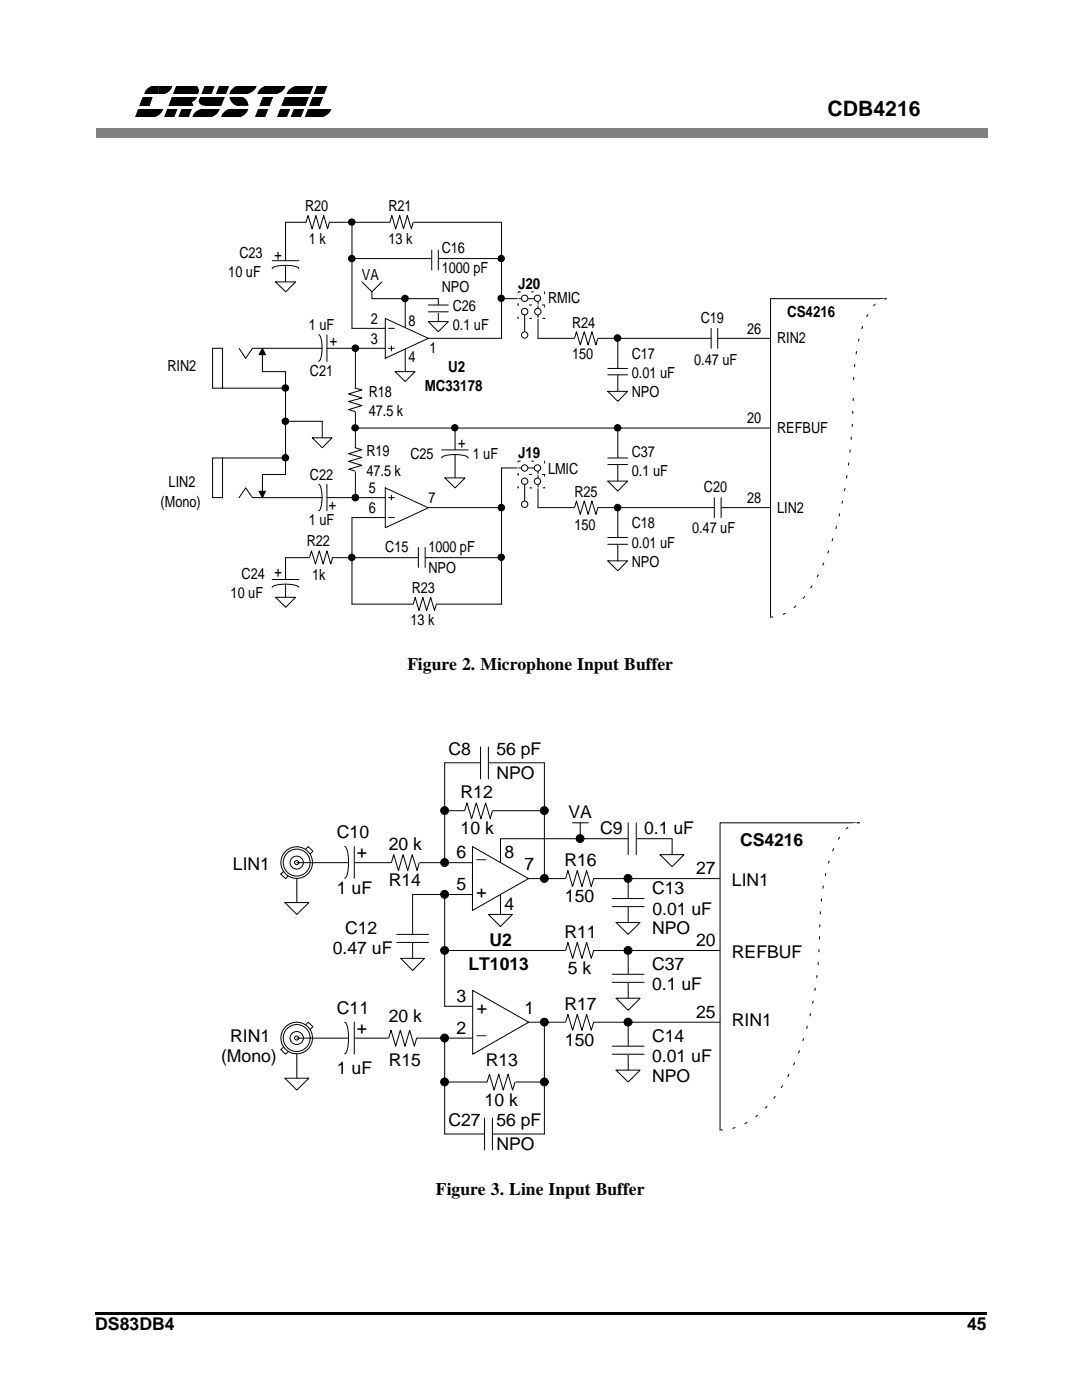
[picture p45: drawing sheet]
<svg xmlns="http://www.w3.org/2000/svg" width="216mm" height="279mm" viewBox="0 0 216 279" stroke-linecap="round" stroke-linejoin="round" font-family="sans-serif">
<defs><g id="words">
<text font-size="4.2" x="165.1" y="23.2">CDB4216</text>
<g font-size="3.5">
<text x="81.3" y="133.7">Figure 2. Microphone Input Buffer</text>
<text x="89.5" y="150.6">C8</text>
<text x="99.1" y="150.6">56 pF</text>
<text x="99.1" y="155.4">NPO</text>
<text x="91.9" y="159.4">R12</text>
<text x="67.2" y="167.3">C10</text>
<text x="91.9" y="166.5">10 k</text>
<text x="113.4" y="163.3">VA</text>
<text x="119.8" y="166.5">C9</text>
<text x="128.5" y="166.5">0.1 uF</text>
<text x="46.5" y="173.7">LIN1</text>
<text x="71.2" y="171.3">+</text>
<text x="77.6" y="169.7">20 k</text>
<text x="91.1" y="171.3">6</text>
<text x="95.1" y="171.3">_</text>
<text x="100.7" y="171.3">8</text>
<text x="104.6" y="173.7">7</text>
<text x="112.6" y="172.9">R16</text>
<text x="147.7" y="168.9">CS4216</text>
<text x="67.2" y="178.4">1 uF</text>
<text x="77.6" y="176.9">R14</text>
<text x="91.1" y="177.7">5</text>
<text x="95.1" y="179.3">+</text>
<text x="130.1" y="178.4">C13</text>
<text x="138.9" y="174.5">27</text>
<text x="146" y="176.9">LIN1</text>
<text x="100.7" y="181.7">4</text>
<text x="112.7" y="180.1">150</text>
<text x="130.2" y="182.6">0.01 uF</text>
<text x="66.4" y="190.4">0.47 uF</text>
<text x="68.9" y="186.4">C12</text>
<text x="97.7" y="188.8">U2</text>
<text x="112.6" y="187.2">R11</text>
<text x="130.1" y="186.4">NPO</text>
<text x="138.9" y="188.8">20</text>
<text x="146" y="191.2">REFBUF</text>
<text x="93.5" y="193.6">LT1013</text>
<text x="113.3" y="194.4">5 k</text>
<text x="130.1" y="197.6">0.1 uF</text>
<text x="130.1" y="193.6">C37</text>
<text x="67.2" y="202.4">C11</text>
<text x="77.6" y="203.9">20 k</text>
<text x="91.1" y="200">3</text>
<text x="95.1" y="202.4">+</text>
<text x="104.6" y="202.4">1</text>
<text x="112.6" y="201.6">R17</text>
<text x="138.9" y="203.2">25</text>
<text x="45.9" y="208">RIN1</text>
<text x="71.2" y="206.3">+</text>
<text x="91.1" y="206.3">2</text>
<text x="95.1" y="206.3">_</text>
<text x="112.7" y="208.7">150</text>
<text x="130.1" y="208">C14</text>
<text x="146" y="204.7">RIN1</text>
<text x="44.1" y="211.9">(Mono)</text>
<text x="67.2" y="214.3">1 uF</text>
<text x="77.6" y="212.7">R15</text>
<text x="96.9" y="212.7">R13</text>
<text x="130.1" y="211.9">0.01 uF</text>
<text x="130.1" y="215.9">NPO</text>
<text x="96.7" y="220.7">10 k</text>
<text x="89.5" y="224.7">C27</text>
<text x="99.1" y="224.7">56 pF</text>
<text x="99.1" y="229.4">NPO</text>
<text x="87" y="238.6">Figure 3. Line Input Buffer</text>
<text x="19" y="265.5">DS83DB4</text>
<text x="193" y="265.5">45</text>
</g>
<g font-size="3">
<text x="60.9" y="42.1">R20</text>
<text x="77.5" y="42.1">R21</text>
<text x="47.8" y="51.6">C23</text>
<text x="54.8" y="52">+</text>
<text x="61.6" y="48.7">1 k</text>
<text x="77.5" y="48.7">13 k</text>
<text x="88.1" y="50.5">C16</text>
<text x="45.6" y="55.4">10 uF</text>
<text x="72.2" y="55.8">VA</text>
<text x="88.1" y="54.4">1000 pF</text>
<text x="88.1" y="58.3">NPO</text>
<text x="103.4" y="57.6">J20</text>
<text x="61.6" y="65.9">1 uF</text>
<text x="74" y="64.6">2</text>
<text x="81.5" y="65.1">8</text>
<text x="90.3" y="62">C26</text>
<text x="90.3" y="65.8">0.1 uF</text>
<text x="109.3" y="60.4">RMIC</text>
<text x="114.2" y="65.4">R24</text>
<text x="139.8" y="64.4">C19</text>
<text x="157.1" y="63.3">CS4216</text>
<text x="65.8" y="69">+</text>
<text x="74" y="68.6">3</text>
<text x="85.7" y="70.4">1</text>
<text x="114.2" y="71.7">150</text>
<text x="126.1" y="71.7">C17</text>
<text x="149.1" y="66.6">26</text>
<text x="155.1" y="68.4">RIN2</text>
<text x="33.4" y="74.1">RIN2</text>
<text x="61.8" y="75">C21</text>
<text x="81.5" y="72.3">4</text>
<text x="89.5" y="74.2">U2</text>
<text x="126.1" y="75.5">0.01 uF</text>
<text x="138.5" y="72.8">0.47 uF</text>
<text x="73.6" y="79.2">R18</text>
<text x="73.6" y="83">47.5 k</text>
<text x="84.8" y="78">MC33178</text>
<text x="126.1" y="79.3">NPO</text>
<text x="91.4" y="89.3">+</text>
<text x="149.1" y="84.5">20</text>
<text x="155.1" y="86.4">REFBUF</text>
<text x="61.9" y="95.8">C22</text>
<text x="73.1" y="91.1">R19</text>
<text x="73.1" y="95">47.5 k</text>
<text x="81.9" y="91.5">C25</text>
<text x="94.3" y="91.5">1 uF</text>
<text x="103.4" y="91.4">J19</text>
<text x="109.3" y="94.6">LMIC</text>
<text x="126.1" y="91.3">C37</text>
<text x="126.1" y="95.1">0.1 uF</text>
<text x="32" y="101.1">(Mono)</text>
<text x="33.7" y="97.3">LIN2</text>
<text x="65.6" y="101.8">+</text>
<text x="73.6" y="98.4">5</text>
<text x="85.5" y="100.4">7</text>
<text x="114.6" y="99.2">R25</text>
<text x="140.5" y="98.2">C20</text>
<text x="149.1" y="100.4">28</text>
<text x="61.6" y="104.8">1 uF</text>
<text x="73.6" y="102.4">6</text>
<text x="114.6" y="105.7">150</text>
<text x="126.1" y="105.5">C18</text>
<text x="138.1" y="106.3">0.47 uF</text>
<text x="155.1" y="102.4">LIN2</text>
<text x="61.2" y="109">R22</text>
<text x="76.9" y="110.1">C15</text>
<text x="85.5" y="110.1">1000 pF</text>
<text x="126.1" y="109.3">0.01 uF</text>
<text x="126.1" y="113.1">NPO</text>
<text x="46" y="119.4">10 uF</text>
<text x="48.2" y="115.6">C24 +</text>
<text x="62.3" y="115.8">1k</text>
<text x="82.2" y="118.3">R23</text>
<text x="85.5" y="114.3">NPO</text>
<text x="81.9" y="124.7">13 k</text>
</g>
</g></defs>
<path d="M100.1 59.6h6.6M85.5 67.5h14.6M107.4 60.2v7.3h46.4M100.1 93.4h6.6M107.4 94v7.3h46.4" fill="none" stroke="#000" stroke-width=".2"/>
<path d="M114.6 66.8h4.7v1.4h-4.7z" fill-rule="evenodd" fill="#fff"/>
<path d="M114.6 67.5l.4-1.3 .8 2.6 .8-2.6 .7 2.6 .8-2.6 .8 2.6 .4-1.3" fill="none" stroke="#000" stroke-width=".2"/>
<path d="M141.9 65.5h1.3v4.1h-1.3z" fill-rule="evenodd" fill="#fff"/>
<path d="M141.9 65.5v4M143.2 65.5v4M70.9 85.4h82.9" fill="none" stroke="#000" stroke-width=".2"/>
<path d="M114.6 100.7h4.7v1.3h-4.7z" fill-rule="evenodd" fill="#fff"/>
<path d="M114.6 101.3l.4-1.3 .8 2.7 .8-2.7 .7 2.7 .8-2.7 .8 2.7 .4-1.4" fill="none" stroke="#000" stroke-width=".2"/>
<path d="M142.5 99.3h1.4v4h-1.4z" fill-rule="evenodd" fill="#fff"/>
<path d="M80.9 59.6v14.6M176.9 59.6h-23.1v63.6M42.4 69.5h2v8h-2zM44.4 77.5h12.6M47.7 69.5l1.3 2 1.4-2h29.1M52.4 69.5v4.7h4.6v20.5M70.9 69.5v29.8M142.5 99.3v4M143.9 99.3v4" fill="none" stroke="#000" stroke-width=".2"/>
<path d="M176.9 59.6a4.1 4.1 0 0 0-3.3 2.4 28.4 28.4 0 0 0-3.3 13.5v2M170.3 77.5a96.5 96.5 0 0 1-5.3 33.3 26.1 26.1 0 0 1-6.7 10.5 7.4 7.4 0 0 1-4.5 1.8" fill="none" stroke="#fff" stroke-width=".2"/>
<path d="M176.9 59.6a4.1 4.1 0 0 0-3.3 2.4 28.4 28.4 0 0 0-3.3 13.5v2M153.8 123.1a9 9 0 0 0 6.6-3.9 41.2 41.2 0 0 0 6.8-15.3 107.1 107.1 0 0 0 3.1-26.4" fill="none" stroke="#000" stroke-width=".2" stroke-dasharray=".5 2.1"/>
<g fill="#000" stroke="#000" stroke-width=".2">
<path d="M52.4 69.5l.6 1.3h-1.3z" fill-rule="evenodd"/>
<circle cx="56.9" cy="77.4" r=".65"/>
<circle cx="70.9" cy="69.5" r=".66"/>
</g>
<g fill="#000">
<circle cx="56.9" cy="77.4" r=".65"/>
<circle cx="70.9" cy="69.5" r=".66"/>
</g>
<path d="M76.9 63.5l8.6 4-8.6 4z" fill="#fff"/>
<path d="M70.2 44.4v21.1h6.7M74.2 58.3v1.3h13.3v5.9M76.9 63.5l8.6 4-8.6 4zM77.5 65.5h1.2M77.5 69.5h1.2M78.1 69v1" fill="none" stroke="#000" stroke-width=".2"/>
<path d="M85.5 60.9h4v1.4h-4z" fill-rule="evenodd" fill="#fff"/>
<path d="M85.5 62.2h4M85.5 60.9h4" fill="none" stroke="#000" stroke-width=".2"/>
<path d="M85.5 64.2h4l-2 2z" fill="#fff"/>
<path d="M70.2 51.6h29.9M85.5 64.2h4l-2 2z" fill="none" stroke="#000" stroke-width=".2"/>
<circle cx="80.8" cy="59.6" r=".65" fill="#000"/>
<circle cx="80.8" cy="59.6" r=".65" fill="#000" stroke="#000" stroke-width=".2"/>
<path d="M86.1 49.9h1.4v4h-1.4z" fill-rule="evenodd" fill="#fff"/>
<path d="M57 44.4h43.1v23.1M86.1 49.9v4M87.5 49.9v4" fill="none" stroke="#000" stroke-width=".2"/>
<circle cx="100" cy="59.5" r=".64" fill="#000"/>
<circle cx="100" cy="59.5" r=".64" fill="#000" stroke="#000" stroke-width=".2"/>
<path d="M77.8 43.7h4.7v1.3h-4.7z" fill-rule="evenodd" fill="#fff"/>
<path d="M57 44.4v11.9M77.8 44.3l.4-1.3 .8 2.7 .8-2.7 .7 2.7 .8-2.7 .8 2.7 .4-1.4" fill="none" stroke="#000" stroke-width=".2"/>
<g fill="#000">
<circle cx="70.2" cy="51.6" r=".65"/>
<circle cx="70.2" cy="44.3" r=".65"/>
<circle cx="100" cy="51.6" r=".64"/>
</g>
<g fill="#000" stroke="#000" stroke-width=".2">
<circle cx="70.2" cy="51.6" r=".65"/>
<circle cx="70.2" cy="44.3" r=".65"/>
<circle cx="100" cy="51.6" r=".64"/>
</g>
<path d="M55 56.3h4l-2 2z" fill="#fff"/>
<path d="M55 56.3h4l-2 2z" fill="none" stroke="#000" stroke-width=".2"/>
<path d="M78.9 74.2h3.9l-1.9 2z" fill="#fff"/>
<path d="M78.9 74.2h3.9l-1.9 2z" fill="none" stroke="#000" stroke-width=".2"/>
<path d="M70.2 77.5h1.4v4.6h-1.4z" fill-rule="evenodd" fill="#fff"/>
<path d="M70.9 77.5l1.3 .3-2.6 .8 2.6 .8-2.6 .7 2.6 .8-2.6 .8 1.3 .4M42.4 91.4h2v7.9h-2zM44.4 91.4h12.6M47.7 99.3l1.3-1.9 1.4 1.9h29.1M57 94.7h-4.6v4.6" fill="none" stroke="#000" stroke-width=".2"/>
<g fill="#000" stroke="#000" stroke-width=".2">
<path d="M51.7 98h1.3l-.6 1.3z" fill-rule="evenodd"/>
<circle cx="56.9" cy="91.4" r=".65"/>
<circle cx="70.9" cy="99.3" r=".66"/>
</g>
<g fill="#000">
<circle cx="56.9" cy="91.4" r=".65"/>
<circle cx="70.9" cy="99.3" r=".66"/>
</g>
<path d="M76.9 97.4l8.6 3.9-8.6 4z" fill="#fff"/>
<path d="M76.9 97.4l8.6 3.9-8.6 4zM77.5 99.3h1.2M78.1 98.8v1M57 111.3h43.1M76.9 103.3h-6.7v17.3M77.5 103.3h1.2" fill="none" stroke="#000" stroke-width=".2"/>
<path d="M83.5 109.3h1.3v3.9h-1.3z" fill-rule="evenodd" fill="#fff"/>
<path d="M100.1 93.4v27.2h-29.9M83.5 109.3v3.9M84.8 109.3v3.9" fill="none" stroke="#000" stroke-width=".2"/>
<circle cx="100" cy="101.3" r=".64" fill="#000"/>
<circle cx="100" cy="101.3" r=".64" fill="#000" stroke="#000" stroke-width=".2"/>
<path d="M82.5 119.9h4.6v1.3h-4.6z" fill-rule="evenodd" fill="#fff"/>
<path d="M82.5 120.5l.3-1.3 .8 2.6 .8-2.6 .7 2.6 .8-2.6 .8 2.6 .4-1.3" fill="none" stroke="#000" stroke-width=".2"/>
<g fill="#000">
<circle cx="70.2" cy="111.3" r=".65"/>
<circle cx="100" cy="111.2" r=".64"/>
</g>
<g fill="#000" stroke="#000" stroke-width=".2">
<circle cx="70.2" cy="111.3" r=".65"/>
<circle cx="100" cy="111.2" r=".64"/>
</g>
<path d="M70.2 89.4h1.4v4.7h-1.4z" fill-rule="evenodd" fill="#fff"/>
<path d="M57 84.1h7.3v3.3M70.9 89.4l1.3 .3-2.6 .9 2.6 .7-2.6 .8 2.6 .8-2.6 .7 1.3 .4" fill="none" stroke="#000" stroke-width=".2"/>
<circle cx="70.9" cy="85.4" r=".65" fill="#000"/>
<circle cx="70.9" cy="85.4" r=".65" fill="#000" stroke="#000" stroke-width=".2"/>
<path d="M62.3 87.4h4l-2 2z" fill="#fff"/>
<path d="M62.3 87.4h4l-2 2z" fill="none" stroke="#000" stroke-width=".2"/>
<circle cx="56.9" cy="84.1" r=".65" fill="#000"/>
<circle cx="56.9" cy="84.1" r=".65" fill="#000" stroke="#000" stroke-width=".2"/>
<path d="M54.3 52h5.4v1h-5.4z" fill-rule="evenodd" fill="#fff"/>
<path d="M54.3 52h5.3M59.6 53.6a3.1 3.1 0 0 0-2.6-.6h-1.4a1.43 1.43 0 0 0-1.3 .6" fill="none" stroke="#000" stroke-width=".2"/>
<path d="M64.3 66.8h.9v5.4h-.9z" fill-rule="evenodd" fill="#fff"/>
<path d="M63.6 66.8a3.2 3.2 0 0 1 .7 2.7l-.1 1.3a1.46 1.46 0 0 1-.6 1.3M65.2 66.8v5.3" fill="none" stroke="#000" stroke-width=".2"/>
<path d="M64.3 96.6h.9v5.4h-.9z" fill-rule="evenodd" fill="#fff"/>
<path d="M63.6 96.6a3.1 3.1 0 0 1 .7 2.7l-.1 1.3a1.46 1.46 0 0 1-.6 1.3M65.2 96.6v5.3" fill="none" stroke="#000" stroke-width=".2"/>
<g fill="#fff">
<circle cx="104.7" cy="59.5" r=".64"/>
<circle cx="107.2" cy="59.5" r=".64"/>
<circle cx="107.3" cy="62.2" r=".64"/>
<circle cx="104.7" cy="62.2" r=".64"/>
</g>
<g fill="#fff" stroke="#000" stroke-width=".2">
<circle cx="104.7" cy="59.5" r=".64"/>
<circle cx="107.2" cy="59.5" r=".64"/>
<circle cx="107.3" cy="62.2" r=".64"/>
<circle cx="104.7" cy="62.2" r=".64"/>
</g>
<path d="M103.4 58.3h5.3v5.2h-5.3zM103.4 60.9h5.3" fill="none" stroke="#fff" stroke-width=".2"/>
<path d="M103.4 58.3h5.3v5.2h-5.3z" fill="none" stroke="#000" stroke-width=".2" stroke-dasharray=".5 2.1" stroke-linecap="butt"/>
<path d="M108.7 60.9h-5.3" fill="none" stroke="#000" stroke-width=".2" stroke-dasharray=".5 2.1"/>
<path d="M104.7 62.9v3.9" fill="none" stroke="#000" stroke-width=".2"/>
<g fill="#fff">
<circle cx="104.7" cy="66.9" r=".64"/>
<circle cx="104.7" cy="93.4" r=".64"/>
<circle cx="107.2" cy="93.4" r=".64"/>
<circle cx="107.2" cy="96" r=".64"/>
<circle cx="104.7" cy="96" r=".64"/>
</g>
<g fill="#fff" stroke="#000" stroke-width=".2">
<circle cx="104.7" cy="66.9" r=".64"/>
<circle cx="104.7" cy="93.4" r=".64"/>
<circle cx="107.2" cy="93.4" r=".64"/>
<circle cx="107.2" cy="96" r=".64"/>
<circle cx="104.7" cy="96" r=".64"/>
</g>
<path d="M103.4 92h5.3v5.4h-5.3zM103.4 94.7h5.3" fill="none" stroke="#fff" stroke-width=".2"/>
<path d="M103.4 92h5.3v5.4h-5.3z" fill="none" stroke="#000" stroke-width=".2" stroke-dasharray=".5 2.1" stroke-linecap="butt"/>
<path d="M108.7 94.7h-5.3" fill="none" stroke="#000" stroke-width=".2" stroke-dasharray=".5 2.1"/>
<path d="M104.7 96.7v4" fill="none" stroke="#000" stroke-width=".2"/>
<circle cx="104.7" cy="100.6" r=".64" fill="#fff"/>
<circle cx="104.7" cy="100.6" r=".64" fill="#fff" stroke="#000" stroke-width=".2"/>
<path d="M57 111.3v7.9M85.5 101.3h14.6" fill="none" stroke="#000" stroke-width=".2"/>
<path d="M55 119.2h4l-2 2z" fill="#fff"/>
<path d="M55 119.2h4l-2 2z" fill="none" stroke="#000" stroke-width=".2"/>
<path d="M54.3 115.7h5.4v.9h-5.4z" fill-rule="evenodd" fill="#fff"/>
<path d="M54.3 117.2a3.3 3.3 0 0 1 2.7-.6l1.3 .1a1.49 1.49 0 0 1 1.3 .5M54.3 115.7h5.3" fill="none" stroke="#000" stroke-width=".2"/>
<path d="M61.8 110.6h4.6v1.3h-4.6z" fill-rule="evenodd" fill="#fff"/>
<path d="M72.2 56.3l2 2 2-2M61.8 111.3l.3-1.4 .8 2.7 .8-2.7 .8 2.7 .7-2.7 .8 2.7 .4-1.3" fill="none" stroke="#000" stroke-width=".2"/>
<path d="M61.1 43.7h4.6v1.3h-4.6z" fill-rule="evenodd" fill="#fff"/>
<path d="M61.1 44.3l.4-1.3 .8 2.7 .7-2.7 .8 2.7 .8-2.7 .8 2.7 .3-1.4M90.8 85.4v10" fill="none" stroke="#000" stroke-width=".2"/>
<path d="M88.8 95.4h4l-2 2z" fill="#fff"/>
<path d="M88.8 95.4h4l-2 2z" fill="none" stroke="#000" stroke-width=".2"/>
<circle cx="90.8" cy="85.4" r=".64" fill="#000"/>
<circle cx="90.8" cy="85.4" r=".64" fill="#000" stroke="#000" stroke-width=".2"/>
<path d="M88.1 89.8h5.4v1h-5.4z" fill-rule="evenodd" fill="#fff"/>
<path d="M88.1 89.8h5.3M93.4 91.4a3.1 3.1 0 0 0-2.6-.7l-1.4 .1a1.41 1.41 0 0 0-1.3 .6" fill="none" stroke="#000" stroke-width=".2"/>
<path d="M121.3 78.1h3.9l-1.9 2z" fill="#fff"/>
<path d="M121.3 78.1h3.9l-1.9 2zM123.3 67.5v10.6" fill="none" stroke="#000" stroke-width=".2"/>
<circle cx="123.2" cy="67.5" r=".66" fill="#000"/>
<circle cx="123.2" cy="67.5" r=".66" fill="#000" stroke="#000" stroke-width=".2"/>
<path d="M121.3 73.5h4v1.3h-4z" fill-rule="evenodd" fill="#fff"/>
<path d="M121.3 74.8h3.9M121.3 73.5h3.9" fill="none" stroke="#000" stroke-width=".2"/>
<path d="M121.3 111.9h3.9l-1.9 2z" fill="#fff"/>
<path d="M121.3 111.9h3.9l-1.9 2zM123.3 101.3v10.6" fill="none" stroke="#000" stroke-width=".2"/>
<circle cx="123.2" cy="101.3" r=".64" fill="#000"/>
<circle cx="123.2" cy="101.3" r=".64" fill="#000" stroke="#000" stroke-width=".2"/>
<path d="M121.3 107.3h4v1.4h-4z" fill-rule="evenodd" fill="#fff"/>
<path d="M121.3 108.6h3.9M121.3 107.3h3.9" fill="none" stroke="#000" stroke-width=".2"/>
<path d="M121.3 96h3.9l-1.9 2z" fill="#fff"/>
<path d="M121.3 96h3.9l-1.9 2zM123.3 85.4v10.6" fill="none" stroke="#000" stroke-width=".2"/>
<circle cx="123.2" cy="85.4" r=".65" fill="#000"/>
<circle cx="123.2" cy="85.4" r=".65" fill="#000" stroke="#000" stroke-width=".2"/>
<path d="M121.3 91.4h4v1.3h-4z" fill-rule="evenodd" fill="#fff"/>
<path d="M121.3 92.7h3.9M121.3 91.4h3.9M105.5 175.3h38.1M125.3 175.3v8.8M171.5 164.2h-27.8v61.3M89.5 189.7h54.1" fill="none" stroke="#000" stroke-width=".2"/>
<path d="M171.5 164.2a4.7 4.7 0 0 0-3.8 2.6 29.4 29.4 0 0 0-3.8 12.5l-.3 6.4M163.5 185.7a65.3 65.3 0 0 1-5.8 28.1 24.4 24.4 0 0 1-8.3 10 11 11 0 0 1-5.7 1.7" fill="none" stroke="#fff" stroke-width=".2"/>
<path d="M171.5 164.2a4.7 4.7 0 0 0-3.8 2.6 29.4 29.4 0 0 0-3.8 12.5l-.3 6.4M143.7 225.5a12.9 12.9 0 0 0 9.6-5 39 39 0 0 0 7.8-15.5 72.4 72.4 0 0 0 2.4-19.3" fill="none" stroke="#000" stroke-width=".2" stroke-dasharray=".5 2.1"/>
<path d="M122.9 184.1h4.8l-2.4 2.4z" fill="#fff"/>
<path d="M122.9 184.1h4.8l-2.4 2.4z" fill="none" stroke="#000" stroke-width=".2"/>
<path d="M122.2 179.3h6.4v1.7h-6.4z" fill-rule="evenodd" fill="#fff"/>
<g fill="none" stroke="#000" stroke-width=".2">
<path d="M99.9 178.5v4M122.2 179.3h6.3M134.1 167.4h-34.2v4.8M122.2 180.9h6.3"/>
<circle cx="125.3" cy="175.3" r=".78"/>
</g>
<circle cx="125.2" cy="175.2" r=".78" fill="#000"/>
<path d="M61.5 169l.9 .9-5.4 5.4-1-.8z" fill-rule="evenodd" fill="#fff"/>
<path d="M61.5 169l.9 .9-5.4 5.4-1-.8z" fill="none" stroke="#000" stroke-width=".2"/>
<circle cx="59.2" cy="172.2" r="3.2" fill="#fff"/>
<circle cx="59.2" cy="172.1" r="3.2" fill="none" stroke="#000" stroke-width=".2"/>
<circle cx="59.2" cy="172.1" r="1.31" fill="#fff"/>
<circle cx="59.2" cy="172.2" r="1.32" fill="none" stroke="#000" stroke-width=".2"/>
<circle cx="59.2" cy="172.1" r=".42" fill="#fff"/>
<g fill="none" stroke="#000" stroke-width=".2">
<path d="M59.2 172.2h36.7"/>
<circle cx="59.2" cy="172.1" r="2.69"/>
<circle cx="59.2" cy="172.2" r=".43"/>
</g>
<path d="M94.3 169l11.2 6.3-11.2 6.4z" fill="#fff"/>
<g fill="none" stroke="#000" stroke-width=".2">
<path d="M88.7 172.2v-20h19.9v23.1M88.7 161.8h19.9M94.3 169l11.2 6.3-11.2 6.4z"/>
<circle cx="88.7" cy="161.8" r=".78"/>
<circle cx="88.7" cy="172.1" r=".78"/>
<circle cx="108.6" cy="161.8" r=".78"/>
<circle cx="108.6" cy="175.3" r=".78"/>
</g>
<g fill="#000">
<circle cx="88.7" cy="172.1" r=".78"/>
<circle cx="88.7" cy="161.7" r=".78"/>
<circle cx="108.7" cy="161.7" r=".78"/>
<circle cx="108.7" cy="175.2" r=".78"/>
</g>
<path d="M92.7 161h5.6v1.7h-5.6z" fill-rule="evenodd" fill="#fff"/>
<path d="M92.7 161.8l.5-1.6 .9 3.2 .9-3.2 1 3.2 .9-3.2 .9 3.2 .5-1.6" fill="none" stroke="#000" stroke-width=".2"/>
<path d="M78.1 171.4h5.6v1.7h-5.6z" fill-rule="evenodd" fill="#fff"/>
<path d="M78.1 172.2l.5-1.6 .9 3.1 .9-3.1 1 3.1 .9-3.1 .9 3.1 .5-1.5" fill="none" stroke="#000" stroke-width=".2"/>
<path d="M95.9 149.1h1.6v6.4h-1.6z" fill-rule="evenodd" fill="#fff"/>
<path d="M95.9 149.1v6.3M97.5 149.1v6.3M82.3 178.5v12.8" fill="none" stroke="#000" stroke-width=".2"/>
<path d="M80 191.3h4.7l-2.4 2.4z" fill="#fff"/>
<g fill="none" stroke="#000" stroke-width=".2">
<path d="M80 191.3h4.7l-2.4 2.4z"/>
<circle cx="88.7" cy="189.7" r=".78"/>
</g>
<circle cx="88.7" cy="189.7" r=".78" fill="#000"/>
<path d="M97.5 182.5h4.7l-2.3 2.4z" fill="#fff"/>
<path d="M59.2 175.3v4.8M97.5 182.5h4.7l-2.3 2.4z" fill="none" stroke="#000" stroke-width=".2"/>
<path d="M56.9 180.1h4.7l-2.4 2.4z" fill="#fff"/>
<g fill="none" stroke="#000" stroke-width=".2">
<path d="M82.3 178.5h12M88.7 178.5v22.3M115.8 164.2v3.2M56.9 180.1h4.7l-2.4 2.4z"/>
<circle cx="88.7" cy="178.5" r=".78"/>
</g>
<circle cx="88.7" cy="178.4" r=".78" fill="#000"/>
<path d="M131.7 170.6h4.8l-2.4 2.4z" fill="#fff"/>
<path d="M131.7 170.6h4.8l-2.4 2.4z" fill="none" stroke="#000" stroke-width=".2"/>
<path d="M125.3 164.2h1.7v6.4h-1.7z" fill-rule="evenodd" fill="#fff"/>
<g fill="none" stroke="#000" stroke-width=".2">
<path d="M114.2 164.2h3.2M125.3 164.2v6.4M127 164.2v6.4M134.1 167.4v3.2M105.5 204h38.1"/>
<circle cx="115.8" cy="167.4" r=".78"/>
</g>
<circle cx="115.7" cy="167.3" r=".78" fill="#000"/>
<path d="M61.5 204l.9 .9-5.4 5.5-1-.9z" fill-rule="evenodd" fill="#fff"/>
<path d="M61.5 204l.9 .9-5.4 5.5-1-.9z" fill="none" stroke="#000" stroke-width=".2"/>
<circle cx="59.2" cy="207.1" r="3.2" fill="#fff"/>
<circle cx="59.2" cy="207.2" r="3.2" fill="none" stroke="#000" stroke-width=".2"/>
<circle cx="59.2" cy="207.1" r="1.31" fill="#fff"/>
<circle cx="59.2" cy="207.2" r="1.32" fill="none" stroke="#000" stroke-width=".2"/>
<circle cx="59.2" cy="207.1" r=".42" fill="#fff"/>
<g fill="none" stroke="#000" stroke-width=".2">
<path d="M59.2 207.2h36.7"/>
<circle cx="59.2" cy="207.2" r="2.69"/>
<circle cx="59.2" cy="207.2" r=".43"/>
</g>
<path d="M94.3 197.7l11.2 6.3-11.2 6.4z" fill="#fff"/>
<g fill="none" stroke="#000" stroke-width=".2">
<path d="M94.3 197.7l11.2 6.3-11.2 6.4zM88.7 215.9h19.9M108.6 204v22.3h-19.9v-19.1"/>
<circle cx="88.7" cy="207.2" r=".78"/>
<circle cx="88.7" cy="215.9" r=".78"/>
<circle cx="108.6" cy="204" r=".78"/>
<circle cx="108.6" cy="215.9" r=".78"/>
</g>
<g fill="#000">
<circle cx="88.7" cy="207.2" r=".78"/>
<circle cx="88.7" cy="215.9" r=".78"/>
<circle cx="108.7" cy="215.9" r=".78"/>
<circle cx="108.7" cy="204" r=".78"/>
</g>
<path d="M77.6 206.4h5.6v1.7h-5.6z" fill-rule="evenodd" fill="#fff"/>
<path d="M77.6 207.2l.4-1.6 1 3.2 .9-3.2 .9 3.2 .9-3.2 1 3.2 .4-1.6" fill="none" stroke="#000" stroke-width=".2"/>
<path d="M96.7 223.1h1.6v6.5h-1.6z" fill-rule="evenodd" fill="#fff"/>
<path d="M59.2 210.4v4.8M96.7 223.1v6.4M98.3 223.1v6.4" fill="none" stroke="#000" stroke-width=".2"/>
<path d="M56.9 215.2h4.7l-2.4 2.4z" fill="#fff"/>
<path d="M56.9 215.2h4.7l-2.4 2.4zM88.7 200.8h5.6" fill="none" stroke="#000" stroke-width=".2"/>
<path d="M97.2 215.2h5.7v1.6h-5.7z" fill-rule="evenodd" fill="#fff"/>
<path d="M97.2 215.9l.5-1.5 .9 3.2 .9-3.2 .9 3.2 1-3.2 .9 3.2 .5-1.7M125.3 204v9.6" fill="none" stroke="#000" stroke-width=".2"/>
<path d="M122.9 213.6h4.8l-2.4 2.3z" fill="#fff"/>
<path d="M122.9 213.6h4.8l-2.4 2.3z" fill="none" stroke="#000" stroke-width=".2"/>
<path d="M122.2 208.8h6.4v1.7h-6.4z" fill-rule="evenodd" fill="#fff"/>
<g fill="none" stroke="#000" stroke-width=".2">
<path d="M122.2 210.4h6.3M122.2 208.8h6.3"/>
<circle cx="125.3" cy="204" r=".78"/>
</g>
<circle cx="125.2" cy="204" r=".78" fill="#000"/>
<path d="M112.9 203.2h5.6v1.7h-5.6z" fill-rule="evenodd" fill="#fff"/>
<path d="M112.9 204l.4-1.6 1 3.2 .9-3.2 .9 3.2 1-3.2 .9 3.2 .4-1.6" fill="none" stroke="#000" stroke-width=".2"/>
<path d="M112.9 188.9h5.6v1.6h-5.6z" fill-rule="evenodd" fill="#fff"/>
<path d="M112.9 189.7l.4-1.6 1 3.2 .9-3.2 .9 3.2 1-3.2 .9 3.2 .4-1.6" fill="none" stroke="#000" stroke-width=".2"/>
<path d="M112.9 174.5h5.6v1.7h-5.6z" fill-rule="evenodd" fill="#fff"/>
<path d="M112.9 175.3l.4-1.6 1 3.3 .9-3.3 .9 3.3 1-3.3 .9 3.3 .4-1.7M125.3 189.7v9.5" fill="none" stroke="#000" stroke-width=".2"/>
<path d="M122.9 199.2h4.8l-2.4 2.4z" fill="#fff"/>
<path d="M122.9 199.2h4.8l-2.4 2.4z" fill="none" stroke="#000" stroke-width=".2"/>
<path d="M122.2 194.4h6.4v1.7h-6.4z" fill-rule="evenodd" fill="#fff"/>
<g fill="none" stroke="#000" stroke-width=".2">
<path d="M122.2 196h6.3M122.2 194.4h6.3"/>
<circle cx="125.3" cy="189.7" r=".78"/>
</g>
<circle cx="125.2" cy="189.7" r=".78" fill="#000"/>
<path d="M79.2 186.5h6.4v1.7h-6.4z" fill-rule="evenodd" fill="#fff"/>
<path d="M79.2 188.1h6.3M79.2 186.5h6.3" fill="none" stroke="#000" stroke-width=".2"/>
<path d="M69.6 169h1.2v6.4h-1.2z" fill-rule="evenodd" fill="#fff"/>
<path d="M68.8 169a3.8 3.8 0 0 1 .8 3.1l-.2 1.6a1.79 1.79 0 0 1-.6 1.6M70.7 169v6.3" fill="none" stroke="#000" stroke-width=".2"/>
<path d="M69.6 204h1.2v6.5h-1.2z" fill-rule="evenodd" fill="#fff"/>
<path d="M68.8 204a3.8 3.8 0 0 1 .8 3.2l-.2 1.5a1.79 1.79 0 0 1-.6 1.6M70.7 204v6.4" fill="none" stroke="#000" stroke-width=".2"/>
<path d="M19.2 25.7h177.8v1.8h-177.8z" fill-rule="evenodd" fill="#808080"/>
<g fill="#000">
<path d="M31.6 17h2.8a2.43 2.43 0 0 1-2.8 2z" fill-rule="evenodd"/>
<path d="M29.4 17.7a3.2 3.2 0 0 1 2.2-.8v2.2h-2.9l.1-.5z" fill-rule="evenodd"/>
<path d="M35.3 16.9l2-.1-2.7 6.8h-1.8z" fill-rule="evenodd"/>
<path d="M35.4 16.7h2.7v4.8h-2.7z" fill-rule="evenodd"/>
<path d="M37 17.3a1.52 1.52 0 0 1 1.9 .1 1.52 1.52 0 0 1 .4 1.8 1.45 1.45 0 0 1-1.7 1.1 1.45 1.45 0 0 1-1.2-1.7l.1-.5z" fill-rule="evenodd"/>
<path d="M40.9 19.1h2.6v2.3h-2.6z" fill-rule="evenodd"/>
<path d="M41.1 16.8h1.7l-1.2 3.4h-1.9z" fill-rule="evenodd"/>
<path d="M43.9 16.7h1.9l-1.7 4.4h-1.9z" fill-rule="evenodd"/>
<path d="M46.1 18.3l.2 .6-.5-.1z" fill-rule="evenodd"/>
<path d="M45.8 19.1h2v2.1a2.12 2.12 0 0 1-2-2.1z" fill-rule="evenodd"/>
<path d="M48.4 16.8h2.9a2.53 2.53 0 0 1-2.9 2.1z" fill-rule="evenodd"/>
<path d="M46.4 17.6a3.2 3.2 0 0 1 2.2-.8v2.2h-2.8l.1-.5z" fill-rule="evenodd"/>
<path d="M53.5 17l1.9-.1-2.7 6.7h-1.8z" fill-rule="evenodd"/>
<path d="M57 19.1h1.9l-1.8 4.4h-1.8z" fill-rule="evenodd"/>
<path d="M57.8 19.1h2.6v2.3h-2.6z" fill-rule="evenodd"/>
<path d="M60.6 16.9h1.9l-2.6 6.7h-1.9z" fill-rule="evenodd"/>
<path d="M63.4 16.9l2-.1-2.7 6.8h-1.9z" fill-rule="evenodd"/>
<path d="M28.8 21.4h1.2v2.3h-1.2z" fill-rule="evenodd"/>
<path d="M29.8 21.4h2.8a2.5 2.5 0 0 1-2.8 2.1z" fill-rule="evenodd"/>
<path d="M36.5 21.3h1.9l-.9 2.3h-1.9z" fill-rule="evenodd"/>
<path d="M37.3 20.1a1.1 1.1 0 0 1 1.2 1h-1.2z" fill-rule="evenodd"/>
<path d="M40.9 21.2h3a2.76 2.76 0 0 1-3 2.4z" fill-rule="evenodd"/>
<path d="M39 22.3a3.5 3.5 0 0 1 2.3-.8v2.1h-2.9v-.5z" fill-rule="evenodd"/>
<path d="M40 19.7a.91 .91 0 0 1 1.3-.2 .91 .91 0 0 1 .1 1.3 .91 .91 0 0 1-1.3 .1 .91 .91 0 0 1-.1-1.2z" fill-rule="evenodd"/>
<path d="M46.6 21.4h3a2.64 2.64 0 0 1-3 2.2z" fill-rule="evenodd"/>
<path d="M44.7 22.3a3.3 3.3 0 0 1 2.3-.8v2.1h-2.9l.1-.5z" fill-rule="evenodd"/>
<path d="M47.4 19.1a2.12 2.12 0 0 1 2.2 2h-2.2z" fill-rule="evenodd"/>
<path d="M62.4 22.2h1.5v1.4h-1.5z" fill-rule="evenodd"/>
<path d="M63.1 21.3h3.1a2.76 2.76 0 0 1-3.1 2.3z" fill-rule="evenodd"/>
<circle cx="38.4" cy="18.1" r="1.21"/>
</g>
<g fill="none" stroke="#000" stroke-width=".2">
<path d="M35.3 16.9l2-.1-2.7 6.8h-1.8zM35.4 16.7h2.6v4.7h-2.6zM37 17.3a1.58 1.58 0 0 1 2 .3 1.58 1.58 0 0 1 .1 2 1.44 1.44 0 0 1-1.7 .6 1.44 1.44 0 0 1-1-1.6l.1-.5zM40.9 19.1h2.5v2.2h-2.5zM41.1 16.8l-1.4 3.4h1.9l1.2-3.4h-1.7M43.9 16.7h1.9l-1.7 4.4h-1.9l1.8-4.4M46.1 18.3l-.3 .5 .5 .1-.2-.5M53.5 17l-2.6 6.6h1.8l2.7-6.7-1.9 .1M57 19.1h1.9l-1.8 4.4h-1.8l1.7-4.4M57.8 19.1h2.5v2.2h-2.5zM60.6 16.9l-2.6 6.7h1.9l2.6-6.7h-1.8M63.4 16.9l-2.6 6.7h1.9l2.7-6.8-1.9 .1"/>
<path d="M28.8 21.4h1.1v2.2h-1.1zM36.5 21.2l-.9 2.4h1.9l.9-2.3h-1.9M37.3 20.1a1.05 1.05 0 0 1 1.1 1h-1.1zM62.4 22.2h1.4v1.3h-1.4z"/>
<circle cx="38.4" cy="18" r="1.2"/>
</g>
<path d="M39.3 16.3h7.4v.7h-7.4z" fill-rule="evenodd" fill="#fff"/>
<g fill="#000">
<path d="M28.7 19.1h1.7l-1.4 4.4h-2z" fill-rule="evenodd"/>
<path d="M54.1 16.8h2.9a2.53 2.53 0 0 1-2.9 2.1z" fill-rule="evenodd"/>
<path d="M52 17.7a3.3 3.3 0 0 1 2.2-.8v2.1h-2.8v-.5z" fill-rule="evenodd"/>
<path d="M57.9 17.7a4.4 4.4 0 0 1 2.8-.9v2.4h-3.6l.1-.6z" fill-rule="evenodd"/>
</g>
<path d="M28.7 19.1h1.7l-1.4 4.4h-2z" fill="none" stroke="#000" stroke-width=".2"/>
<g fill="#fff">
<path d="M27.9 18.8h38.5v.5h-38.5z" fill-rule="evenodd"/>
<path d="M29 16.6h38.5v.5h-38.5z" fill-rule="evenodd"/>
<path d="M26.9 23.4h39.2v.4h-39.2z" fill-rule="evenodd"/>
<path d="M26.6 21.1h40.1v.6h-40.1z" fill-rule="evenodd"/>
</g>
<path d="M19 262h177.8" fill="none" stroke="#000" stroke-width=".42"/>
<use href="#words"/>
</svg>
